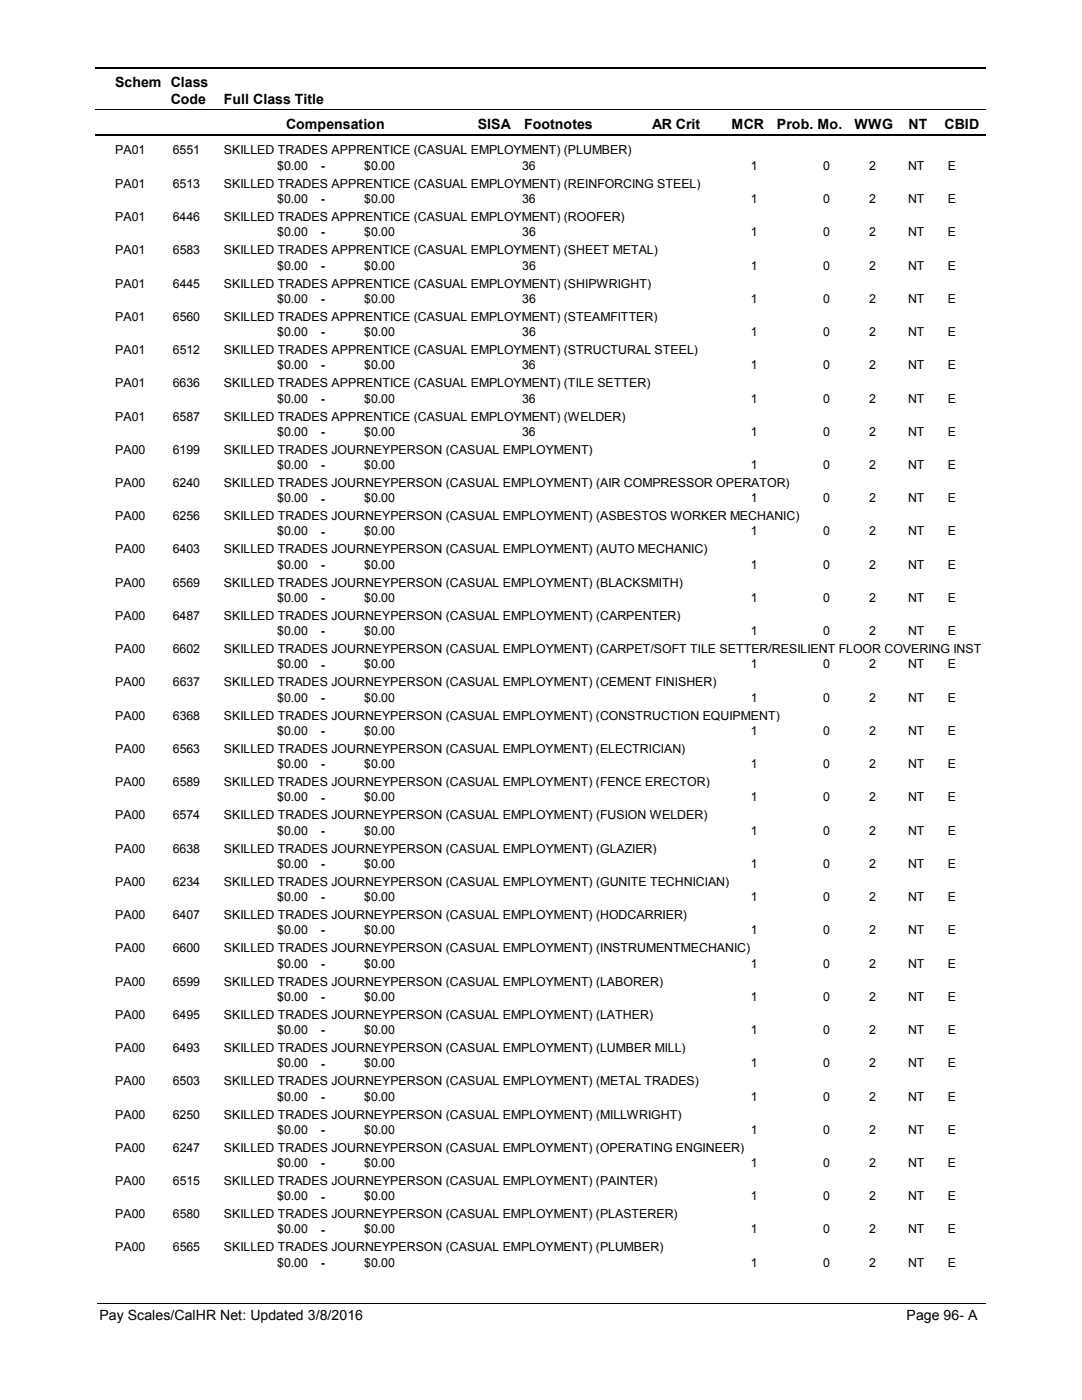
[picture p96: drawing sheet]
<svg xmlns="http://www.w3.org/2000/svg" width="216mm" height="279mm" viewBox="0 0 216 279" stroke-linecap="round" stroke-linejoin="round" font-family="sans-serif">
<defs><g id="words">
<g font-size="2.8">
<text x="23" y="17.3">Schem Class</text>
<text x="34.1" y="20.7">Code</text>
<text x="44.6" y="20.7">Full Class Title</text>
<text x="57.1" y="25.7">Compensation</text>
<text x="95.3" y="25.7">SISA</text>
<text x="104.6" y="25.7">Footnotes</text>
<text x="130.2" y="25.7">AR Crit</text>
<text x="146" y="25.7">MCR</text>
<text x="155.1" y="25.7">Prob. Mo.</text>
<text x="170.5" y="25.7">WWG</text>
<text x="181.3" y="25.7">NT</text>
<text x="188.5" y="25.7">CBID</text>
<text x="19.8" y="263.4">Pay Scales/CalHR Net: Updated 3/8/2016</text>
<text x="180.9" y="263.4">Page 96- A</text>
</g>
<g font-size="2.5">
<text x="23" y="30.8">PA01</text>
<text x="34.5" y="30.8">6551</text>
<text x="44.7" y="30.8">SKILLED TRADES APPRENTICE (CASUAL EMPLOYMENT) (PLUMBER)</text>
<text x="55.3" y="33.9">$0.00</text>
<text x="64" y="33.9">-</text>
<text x="72.7" y="33.9">$0.00</text>
<text x="104.2" y="33.9">36</text>
<text x="149.8" y="33.9">1</text>
<text x="164.3" y="33.9">0</text>
<text x="173.5" y="33.9">2</text>
<text x="181.2" y="33.9">NT</text>
<text x="189.2" y="33.9">E</text>
<text x="23" y="37.5">PA01</text>
<text x="34.5" y="37.5">6513</text>
<text x="44.7" y="37.5">SKILLED TRADES APPRENTICE (CASUAL EMPLOYMENT) (REINFORCING STEEL)</text>
<text x="55.3" y="40.5">$0.00</text>
<text x="64" y="40.6">-</text>
<text x="72.7" y="40.5">$0.00</text>
<text x="104.2" y="40.5">36</text>
<text x="149.8" y="40.5">1</text>
<text x="164.3" y="40.5">0</text>
<text x="173.5" y="40.5">2</text>
<text x="181.2" y="40.5">NT</text>
<text x="189.2" y="40.5">E</text>
<text x="23" y="44.1">PA01</text>
<text x="34.5" y="44.1">6446</text>
<text x="44.7" y="44.1">SKILLED TRADES APPRENTICE (CASUAL EMPLOYMENT) (ROOFER)</text>
<text x="55.3" y="47.2">$0.00</text>
<text x="64" y="47.2">-</text>
<text x="72.7" y="47.2">$0.00</text>
<text x="104.2" y="47.2">36</text>
<text x="149.8" y="47.2">1</text>
<text x="164.3" y="47.2">0</text>
<text x="173.5" y="47.2">2</text>
<text x="181.2" y="47.2">NT</text>
<text x="189.2" y="47.2">E</text>
<text x="23" y="50.7">PA01</text>
<text x="34.5" y="50.7">6583</text>
<text x="44.7" y="50.7">SKILLED TRADES APPRENTICE (CASUAL EMPLOYMENT) (SHEET METAL)</text>
<text x="55.3" y="53.8">$0.00</text>
<text x="64" y="53.8">-</text>
<text x="72.7" y="53.8">$0.00</text>
<text x="104.2" y="53.8">36</text>
<text x="149.8" y="53.8">1</text>
<text x="164.3" y="53.8">0</text>
<text x="173.5" y="53.8">2</text>
<text x="181.2" y="53.8">NT</text>
<text x="189.2" y="53.8">E</text>
<text x="23" y="57.4">PA01</text>
<text x="34.5" y="57.4">6445</text>
<text x="44.7" y="57.4">SKILLED TRADES APPRENTICE (CASUAL EMPLOYMENT) (SHIPWRIGHT)</text>
<text x="23" y="64">PA01</text>
<text x="34.5" y="64">6560</text>
<text x="44.7" y="64">SKILLED TRADES APPRENTICE (CASUAL EMPLOYMENT) (STEAMFITTER)</text>
<text x="55.3" y="60.4">$0.00</text>
<text x="64" y="60.5">-</text>
<text x="72.7" y="60.4">$0.00</text>
<text x="104.2" y="60.4">36</text>
<text x="149.8" y="60.4">1</text>
<text x="164.3" y="60.4">0</text>
<text x="173.5" y="60.4">2</text>
<text x="181.2" y="60.4">NT</text>
<text x="189.2" y="60.4">E</text>
<text x="23" y="70.6">PA01</text>
<text x="34.5" y="70.6">6512</text>
<text x="44.7" y="70.6">SKILLED TRADES APPRENTICE (CASUAL EMPLOYMENT) (STRUCTURAL STEEL)</text>
<text x="55.3" y="67.1">$0.00</text>
<text x="64" y="67.1">-</text>
<text x="72.7" y="67.1">$0.00</text>
<text x="104.2" y="67.1">36</text>
<text x="149.8" y="67.1">1</text>
<text x="164.3" y="67.1">0</text>
<text x="173.5" y="67.1">2</text>
<text x="181.2" y="67.1">NT</text>
<text x="189.2" y="67.1">E</text>
<text x="23" y="77.3">PA01</text>
<text x="34.5" y="77.3">6636</text>
<text x="44.7" y="77.3">SKILLED TRADES APPRENTICE (CASUAL EMPLOYMENT) (TILE SETTER)</text>
<text x="55.3" y="73.7">$0.00</text>
<text x="64" y="73.7">-</text>
<text x="72.7" y="73.7">$0.00</text>
<text x="104.2" y="73.7">36</text>
<text x="149.8" y="73.7">1</text>
<text x="164.3" y="73.7">0</text>
<text x="173.5" y="73.7">2</text>
<text x="181.2" y="73.7">NT</text>
<text x="189.2" y="73.7">E</text>
<text x="23" y="83.9">PA01</text>
<text x="34.5" y="83.9">6587</text>
<text x="44.7" y="83.9">SKILLED TRADES APPRENTICE (CASUAL EMPLOYMENT) (WELDER)</text>
<text x="55.3" y="80.3">$0.00</text>
<text x="64" y="80.4">-</text>
<text x="72.7" y="80.3">$0.00</text>
<text x="104.2" y="80.3">36</text>
<text x="149.8" y="80.3">1</text>
<text x="164.3" y="80.3">0</text>
<text x="173.5" y="80.3">2</text>
<text x="181.2" y="80.3">NT</text>
<text x="189.2" y="80.3">E</text>
<text x="55.3" y="87">$0.00</text>
<text x="64" y="87">-</text>
<text x="72.7" y="87">$0.00</text>
<text x="104.2" y="87">36</text>
<text x="149.8" y="87">1</text>
<text x="164.3" y="87">0</text>
<text x="173.5" y="87">2</text>
<text x="181.2" y="87">NT</text>
<text x="189.2" y="87">E</text>
<text x="23" y="90.5">PA00</text>
<text x="34.5" y="90.5">6199</text>
<text x="44.7" y="90.5">SKILLED TRADES JOURNEYPERSON (CASUAL EMPLOYMENT)</text>
<text x="55.3" y="93.6">$0.00</text>
<text x="64" y="93.6">-</text>
<text x="72.7" y="93.6">$0.00</text>
<text x="149.8" y="93.6">1</text>
<text x="164.3" y="93.6">0</text>
<text x="173.5" y="93.6">2</text>
<text x="181.2" y="93.6">NT</text>
<text x="189.2" y="93.6">E</text>
<text x="23" y="97.2">PA00</text>
<text x="34.5" y="97.2">6240</text>
<text x="44.7" y="97.2">SKILLED TRADES JOURNEYPERSON (CASUAL EMPLOYMENT) (AIR COMPRESSOR OPERATOR)</text>
<text x="55.3" y="100.3">$0.00</text>
<text x="64" y="100.3">-</text>
<text x="72.7" y="100.3">$0.00</text>
<text x="149.8" y="100.3">1</text>
<text x="164.3" y="100.3">0</text>
<text x="173.5" y="100.3">2</text>
<text x="181.2" y="100.3">NT</text>
<text x="189.2" y="100.3">E</text>
<text x="23" y="103.8">PA00</text>
<text x="34.5" y="103.8">6256</text>
<text x="44.7" y="103.8">SKILLED TRADES JOURNEYPERSON (CASUAL EMPLOYMENT) (ASBESTOS WORKER MECHANIC)</text>
<text x="55.3" y="106.9">$0.00</text>
<text x="64" y="106.9">-</text>
<text x="72.7" y="106.9">$0.00</text>
<text x="149.8" y="106.9">1</text>
<text x="164.3" y="106.9">0</text>
<text x="173.5" y="106.9">2</text>
<text x="181.2" y="106.9">NT</text>
<text x="189.2" y="106.9">E</text>
<text x="23" y="110.4">PA00</text>
<text x="34.5" y="110.4">6403</text>
<text x="44.7" y="110.4">SKILLED TRADES JOURNEYPERSON (CASUAL EMPLOYMENT) (AUTO MECHANIC)</text>
<text x="55.3" y="113.5">$0.00</text>
<text x="64" y="113.5">-</text>
<text x="72.7" y="113.5">$0.00</text>
<text x="149.8" y="113.5">1</text>
<text x="164.3" y="113.5">0</text>
<text x="173.5" y="113.5">2</text>
<text x="181.2" y="113.5">NT</text>
<text x="189.2" y="113.5">E</text>
<text x="23" y="117.1">PA00</text>
<text x="34.5" y="117.1">6569</text>
<text x="44.7" y="117.1">SKILLED TRADES JOURNEYPERSON (CASUAL EMPLOYMENT) (BLACKSMITH)</text>
<text x="23" y="123.7">PA00</text>
<text x="34.5" y="123.7">6487</text>
<text x="44.7" y="123.7">SKILLED TRADES JOURNEYPERSON (CASUAL EMPLOYMENT) (CARPENTER)</text>
<text x="55.3" y="120.2">$0.00</text>
<text x="64" y="120.2">-</text>
<text x="72.7" y="120.2">$0.00</text>
<text x="149.8" y="120.2">1</text>
<text x="164.3" y="120.2">0</text>
<text x="173.5" y="120.2">2</text>
<text x="181.2" y="120.2">NT</text>
<text x="189.2" y="120.2">E</text>
<text x="23" y="130.3">PA00</text>
<text x="34.5" y="130.3">6602</text>
<text x="44.7" y="130.3">SKILLED TRADES JOURNEYPERSON (CASUAL EMPLOYMENT) (CARPET/SOFT TILE SETTER/RESILIENT FLOOR COVERING INST</text>
<text x="55.3" y="126.8">$0.00</text>
<text x="64" y="126.8">-</text>
<text x="72.7" y="126.8">$0.00</text>
<text x="149.8" y="126.8">1</text>
<text x="164.3" y="126.8">0</text>
<text x="173.5" y="126.8">2</text>
<text x="181.2" y="126.8">NT</text>
<text x="189.2" y="126.8">E</text>
<text x="23" y="137">PA00</text>
<text x="34.5" y="137">6637</text>
<text x="44.7" y="137">SKILLED TRADES JOURNEYPERSON (CASUAL EMPLOYMENT) (CEMENT FINISHER)</text>
<text x="55.3" y="133.4">$0.00</text>
<text x="64" y="133.4">-</text>
<text x="72.7" y="133.4">$0.00</text>
<text x="149.8" y="133.4">1</text>
<text x="164.3" y="133.4">0</text>
<text x="173.5" y="133.4">2</text>
<text x="181.2" y="133.4">NT</text>
<text x="189.2" y="133.4">E</text>
<text x="23" y="143.6">PA00</text>
<text x="34.5" y="143.6">6368</text>
<text x="44.7" y="143.6">SKILLED TRADES JOURNEYPERSON (CASUAL EMPLOYMENT) (CONSTRUCTION EQUIPMENT)</text>
<text x="55.3" y="140.1">$0.00</text>
<text x="64" y="140.1">-</text>
<text x="72.7" y="140.1">$0.00</text>
<text x="149.8" y="140.1">1</text>
<text x="164.3" y="140.1">0</text>
<text x="173.5" y="140.1">2</text>
<text x="181.2" y="140.1">NT</text>
<text x="189.2" y="140.1">E</text>
<text x="55.3" y="146.7">$0.00</text>
<text x="64" y="146.7">-</text>
<text x="72.7" y="146.7">$0.00</text>
<text x="149.8" y="146.7">1</text>
<text x="164.3" y="146.7">0</text>
<text x="173.5" y="146.7">2</text>
<text x="181.2" y="146.7">NT</text>
<text x="189.2" y="146.7">E</text>
<text x="23" y="150.3">PA00</text>
<text x="34.5" y="150.3">6563</text>
<text x="44.7" y="150.3">SKILLED TRADES JOURNEYPERSON (CASUAL EMPLOYMENT) (ELECTRICIAN)</text>
<text x="55.3" y="153.3">$0.00</text>
<text x="64" y="153.3">-</text>
<text x="72.7" y="153.3">$0.00</text>
<text x="149.8" y="153.3">1</text>
<text x="164.3" y="153.3">0</text>
<text x="173.5" y="153.3">2</text>
<text x="181.2" y="153.3">NT</text>
<text x="189.2" y="153.3">E</text>
<text x="23" y="156.9">PA00</text>
<text x="34.5" y="156.9">6589</text>
<text x="44.7" y="156.9">SKILLED TRADES JOURNEYPERSON (CASUAL EMPLOYMENT) (FENCE ERECTOR)</text>
<text x="55.3" y="160">$0.00</text>
<text x="64" y="160">-</text>
<text x="72.7" y="160">$0.00</text>
<text x="149.8" y="160">1</text>
<text x="164.3" y="160">0</text>
<text x="173.5" y="160">2</text>
<text x="181.2" y="160">NT</text>
<text x="189.2" y="160">E</text>
<text x="23" y="163.5">PA00</text>
<text x="34.5" y="163.5">6574</text>
<text x="44.7" y="163.5">SKILLED TRADES JOURNEYPERSON (CASUAL EMPLOYMENT) (FUSION WELDER)</text>
<text x="55.3" y="166.6">$0.00</text>
<text x="64" y="166.6">-</text>
<text x="72.7" y="166.6">$0.00</text>
<text x="149.8" y="166.6">1</text>
<text x="164.3" y="166.6">0</text>
<text x="173.5" y="166.6">2</text>
<text x="181.2" y="166.6">NT</text>
<text x="189.2" y="166.6">E</text>
<text x="23" y="170.2">PA00</text>
<text x="34.5" y="170.2">6638</text>
<text x="44.7" y="170.2">SKILLED TRADES JOURNEYPERSON (CASUAL EMPLOYMENT) (GLAZIER)</text>
<text x="55.3" y="173.2">$0.00</text>
<text x="64" y="173.3">-</text>
<text x="72.7" y="173.2">$0.00</text>
<text x="149.8" y="173.2">1</text>
<text x="164.3" y="173.2">0</text>
<text x="173.5" y="173.2">2</text>
<text x="181.2" y="173.2">NT</text>
<text x="189.2" y="173.2">E</text>
<text x="23" y="176.8">PA00</text>
<text x="34.5" y="176.8">6234</text>
<text x="44.7" y="176.8">SKILLED TRADES JOURNEYPERSON (CASUAL EMPLOYMENT) (GUNITE TECHNICIAN)</text>
<text x="55.3" y="179.9">$0.00</text>
<text x="64" y="179.9">-</text>
<text x="72.7" y="179.9">$0.00</text>
<text x="149.8" y="179.9">1</text>
<text x="164.3" y="179.9">0</text>
<text x="173.5" y="179.9">2</text>
<text x="181.2" y="179.9">NT</text>
<text x="189.2" y="179.9">E</text>
<text x="23" y="183.4">PA00</text>
<text x="34.5" y="183.4">6407</text>
<text x="44.7" y="183.4">SKILLED TRADES JOURNEYPERSON (CASUAL EMPLOYMENT) (HODCARRIER)</text>
<text x="23" y="190.1">PA00</text>
<text x="34.5" y="190.1">6600</text>
<text x="44.7" y="190.1">SKILLED TRADES JOURNEYPERSON (CASUAL EMPLOYMENT) (INSTRUMENTMECHANIC)</text>
<text x="55.3" y="186.5">$0.00</text>
<text x="64" y="186.5">-</text>
<text x="72.7" y="186.5">$0.00</text>
<text x="149.8" y="186.5">1</text>
<text x="164.3" y="186.5">0</text>
<text x="173.5" y="186.5">2</text>
<text x="181.2" y="186.5">NT</text>
<text x="189.2" y="186.5">E</text>
<text x="23" y="196.7">PA00</text>
<text x="34.5" y="196.7">6599</text>
<text x="44.7" y="196.7">SKILLED TRADES JOURNEYPERSON (CASUAL EMPLOYMENT) (LABORER)</text>
<text x="55.3" y="193.1">$0.00</text>
<text x="64" y="193.2">-</text>
<text x="72.7" y="193.1">$0.00</text>
<text x="149.8" y="193.1">1</text>
<text x="164.3" y="193.1">0</text>
<text x="173.5" y="193.1">2</text>
<text x="181.2" y="193.1">NT</text>
<text x="189.2" y="193.1">E</text>
<text x="23" y="203.4">PA00</text>
<text x="34.5" y="203.4">6495</text>
<text x="44.7" y="203.4">SKILLED TRADES JOURNEYPERSON (CASUAL EMPLOYMENT) (LATHER)</text>
<text x="55.3" y="199.8">$0.00</text>
<text x="64" y="199.8">-</text>
<text x="72.7" y="199.8">$0.00</text>
<text x="149.8" y="199.8">1</text>
<text x="164.3" y="199.8">0</text>
<text x="173.5" y="199.8">2</text>
<text x="181.2" y="199.8">NT</text>
<text x="189.2" y="199.8">E</text>
<text x="23" y="210">PA00</text>
<text x="34.5" y="210">6493</text>
<text x="44.7" y="210">SKILLED TRADES JOURNEYPERSON (CASUAL EMPLOYMENT) (LUMBER MILL)</text>
<text x="55.3" y="206.4">$0.00</text>
<text x="64" y="206.4">-</text>
<text x="72.7" y="206.4">$0.00</text>
<text x="149.8" y="206.4">1</text>
<text x="164.3" y="206.4">0</text>
<text x="173.5" y="206.4">2</text>
<text x="181.2" y="206.4">NT</text>
<text x="189.2" y="206.4">E</text>
<text x="55.3" y="213">$0.00</text>
<text x="64" y="213.1">-</text>
<text x="72.7" y="213">$0.00</text>
<text x="149.8" y="213">1</text>
<text x="164.3" y="213">0</text>
<text x="173.5" y="213">2</text>
<text x="181.2" y="213">NT</text>
<text x="189.2" y="213">E</text>
<text x="23" y="216.6">PA00</text>
<text x="34.5" y="216.6">6503</text>
<text x="44.7" y="216.6">SKILLED TRADES JOURNEYPERSON (CASUAL EMPLOYMENT) (METAL TRADES)</text>
<text x="55.3" y="219.7">$0.00</text>
<text x="64" y="219.7">-</text>
<text x="72.7" y="219.7">$0.00</text>
<text x="149.8" y="219.7">1</text>
<text x="164.3" y="219.7">0</text>
<text x="173.5" y="219.7">2</text>
<text x="181.2" y="219.7">NT</text>
<text x="189.2" y="219.7">E</text>
<text x="23" y="223.3">PA00</text>
<text x="34.5" y="223.3">6250</text>
<text x="44.7" y="223.3">SKILLED TRADES JOURNEYPERSON (CASUAL EMPLOYMENT) (MILLWRIGHT)</text>
<text x="55.3" y="226.3">$0.00</text>
<text x="64" y="226.3">-</text>
<text x="72.7" y="226.3">$0.00</text>
<text x="149.8" y="226.3">1</text>
<text x="164.3" y="226.3">0</text>
<text x="173.5" y="226.3">2</text>
<text x="181.2" y="226.3">NT</text>
<text x="189.2" y="226.3">E</text>
<text x="23" y="229.9">PA00</text>
<text x="34.5" y="229.9">6247</text>
<text x="44.7" y="229.9">SKILLED TRADES JOURNEYPERSON (CASUAL EMPLOYMENT) (OPERATING ENGINEER)</text>
<text x="55.3" y="232.9">$0.00</text>
<text x="64" y="233">-</text>
<text x="72.7" y="232.9">$0.00</text>
<text x="149.8" y="232.9">1</text>
<text x="164.3" y="232.9">0</text>
<text x="173.5" y="232.9">2</text>
<text x="181.2" y="232.9">NT</text>
<text x="189.2" y="232.9">E</text>
<text x="23" y="236.5">PA00</text>
<text x="34.5" y="236.5">6515</text>
<text x="44.7" y="236.5">SKILLED TRADES JOURNEYPERSON (CASUAL EMPLOYMENT) (PAINTER)</text>
<text x="55.3" y="239.6">$0.00</text>
<text x="64" y="239.6">-</text>
<text x="72.7" y="239.6">$0.00</text>
<text x="149.8" y="239.6">1</text>
<text x="164.3" y="239.6">0</text>
<text x="173.5" y="239.6">2</text>
<text x="181.2" y="239.6">NT</text>
<text x="189.2" y="239.6">E</text>
<text x="23" y="243.2">PA00</text>
<text x="34.5" y="243.2">6580</text>
<text x="44.7" y="243.2">SKILLED TRADES JOURNEYPERSON (CASUAL EMPLOYMENT) (PLASTERER)</text>
<text x="23" y="249.8">PA00</text>
<text x="34.5" y="249.8">6565</text>
<text x="44.7" y="249.8">SKILLED TRADES JOURNEYPERSON (CASUAL EMPLOYMENT) (PLUMBER)</text>
<text x="55.3" y="246.2">$0.00</text>
<text x="64" y="246.2">-</text>
<text x="72.7" y="246.2">$0.00</text>
<text x="149.8" y="246.2">1</text>
<text x="164.3" y="246.2">0</text>
<text x="173.5" y="246.2">2</text>
<text x="181.2" y="246.2">NT</text>
<text x="189.2" y="246.2">E</text>
<text x="55.3" y="252.8">$0.00</text>
<text x="64" y="252.9">-</text>
<text x="72.7" y="252.8">$0.00</text>
<text x="149.8" y="252.8">1</text>
<text x="164.3" y="252.8">0</text>
<text x="173.5" y="252.8">2</text>
<text x="181.2" y="252.8">NT</text>
<text x="189.2" y="252.8">E</text>
</g>
</g></defs>
<path d="M19 13.5h177.7M19 27h177.7" fill="none" stroke="#000" stroke-width=".36"/>
<path d="M19 21.9h177.7" fill="none" stroke="#000" stroke-width=".2"/>
<g fill="#fff">
<path d="M46.8 31.3h16.3v3h-16.3z" fill-rule="evenodd"/>
<path d="M190.8 31.3h4.1v3h-4.1z" fill-rule="evenodd"/>
<path d="M46.8 37.9h16.3v3h-16.3z" fill-rule="evenodd"/>
<path d="M190.8 37.9h4.1v3h-4.1z" fill-rule="evenodd"/>
<path d="M46.8 44.5h16.3v3h-16.3z" fill-rule="evenodd"/>
<path d="M190.8 44.5h4.1v3h-4.1z" fill-rule="evenodd"/>
<path d="M46.8 51.2h16.3v3h-16.3z" fill-rule="evenodd"/>
<path d="M190.8 51.2h4.1v3h-4.1z" fill-rule="evenodd"/>
<path d="M46.8 57.8h16.3v3h-16.3z" fill-rule="evenodd"/>
<path d="M190.8 57.8h4.1v3h-4.1z" fill-rule="evenodd"/>
<path d="M46.8 64.4h16.3v3h-16.3z" fill-rule="evenodd"/>
<path d="M190.8 64.4h4.1v3h-4.1z" fill-rule="evenodd"/>
<path d="M46.8 71.1h16.3v3h-16.3z" fill-rule="evenodd"/>
<path d="M190.8 71.1h4.1v3h-4.1z" fill-rule="evenodd"/>
<path d="M46.8 77.7h16.3v3h-16.3z" fill-rule="evenodd"/>
<path d="M190.8 77.7h4.1v3h-4.1z" fill-rule="evenodd"/>
<path d="M46.8 84.3h16.3v3h-16.3z" fill-rule="evenodd"/>
<path d="M190.8 84.3h4.1v3h-4.1z" fill-rule="evenodd"/>
<path d="M46.8 91h16.3v3h-16.3z" fill-rule="evenodd"/>
<path d="M190.8 91h4.1v3h-4.1z" fill-rule="evenodd"/>
<path d="M46.8 97.6h16.3v3h-16.3z" fill-rule="evenodd"/>
<path d="M190.8 97.6h4.1v3h-4.1z" fill-rule="evenodd"/>
<path d="M46.8 104.2h16.3v3h-16.3z" fill-rule="evenodd"/>
<path d="M190.8 104.2h4.1v3h-4.1z" fill-rule="evenodd"/>
<path d="M46.8 110.9h16.3v3h-16.3z" fill-rule="evenodd"/>
<path d="M190.8 110.9h4.1v3h-4.1z" fill-rule="evenodd"/>
<path d="M46.8 117.5h16.3v3h-16.3z" fill-rule="evenodd"/>
<path d="M190.8 117.5h4.1v3h-4.1z" fill-rule="evenodd"/>
<path d="M46.8 124.2h16.3v2.9h-16.3z" fill-rule="evenodd"/>
<path d="M190.8 124.2h4.1v2.9h-4.1z" fill-rule="evenodd"/>
<path d="M46.8 130.8h16.3v3h-16.3z" fill-rule="evenodd"/>
<path d="M190.8 130.8h4.1v3h-4.1z" fill-rule="evenodd"/>
<path d="M46.8 137.5h16.3v2.9h-16.3z" fill-rule="evenodd"/>
<path d="M190.8 137.5h4.1v2.9h-4.1z" fill-rule="evenodd"/>
<path d="M46.8 144.1h16.3v2.9h-16.3z" fill-rule="evenodd"/>
<path d="M190.8 144.1h4.1v2.9h-4.1z" fill-rule="evenodd"/>
<path d="M46.8 150.7h16.3v3h-16.3z" fill-rule="evenodd"/>
<path d="M190.8 150.7h4.1v3h-4.1z" fill-rule="evenodd"/>
<path d="M46.8 157.4h16.3v2.9h-16.3z" fill-rule="evenodd"/>
<path d="M190.8 157.4h4.1v2.9h-4.1z" fill-rule="evenodd"/>
<path d="M46.8 164h16.3v2.9h-16.3z" fill-rule="evenodd"/>
<path d="M190.8 164h4.1v2.9h-4.1z" fill-rule="evenodd"/>
<path d="M46.8 170.6h16.3v3h-16.3z" fill-rule="evenodd"/>
<path d="M190.8 170.6h4.1v3h-4.1z" fill-rule="evenodd"/>
<path d="M46.8 177.3h16.3v2.9h-16.3z" fill-rule="evenodd"/>
<path d="M190.8 177.3h4.1v2.9h-4.1z" fill-rule="evenodd"/>
<path d="M46.8 183.9h16.3v2.9h-16.3z" fill-rule="evenodd"/>
<path d="M190.8 183.9h4.1v2.9h-4.1z" fill-rule="evenodd"/>
<path d="M46.8 190.5h16.3v3h-16.3z" fill-rule="evenodd"/>
<path d="M190.8 190.5h4.1v3h-4.1z" fill-rule="evenodd"/>
<path d="M46.8 197.2h16.3v2.9h-16.3z" fill-rule="evenodd"/>
<path d="M190.8 197.2h4.1v2.9h-4.1z" fill-rule="evenodd"/>
<path d="M46.8 203.8h16.3v3h-16.3z" fill-rule="evenodd"/>
<path d="M190.8 203.8h4.1v3h-4.1z" fill-rule="evenodd"/>
<path d="M46.8 210.4h16.3v3h-16.3z" fill-rule="evenodd"/>
<path d="M190.8 210.4h4.1v3h-4.1z" fill-rule="evenodd"/>
<path d="M46.8 217.1h16.3v2.9h-16.3z" fill-rule="evenodd"/>
<path d="M190.8 217.1h4.1v2.9h-4.1z" fill-rule="evenodd"/>
<path d="M46.8 223.7h16.3v3h-16.3z" fill-rule="evenodd"/>
<path d="M190.8 223.7h4.1v3h-4.1z" fill-rule="evenodd"/>
<path d="M46.8 230.3h16.3v3h-16.3z" fill-rule="evenodd"/>
<path d="M190.8 230.3h4.1v3h-4.1z" fill-rule="evenodd"/>
<path d="M46.8 237h16.3v3h-16.3z" fill-rule="evenodd"/>
<path d="M190.8 237h4.1v3h-4.1z" fill-rule="evenodd"/>
<path d="M46.8 243.6h16.3v3h-16.3z" fill-rule="evenodd"/>
<path d="M190.8 243.6h4.1v3h-4.1z" fill-rule="evenodd"/>
<path d="M46.8 250.2h16.3v3h-16.3z" fill-rule="evenodd"/>
<path d="M190.8 250.2h4.1v3h-4.1z" fill-rule="evenodd"/>
</g>
<path d="M19.5 260.1h177.2" fill="none" stroke="#000" stroke-width=".2"/>
<use href="#words"/>
</svg>
